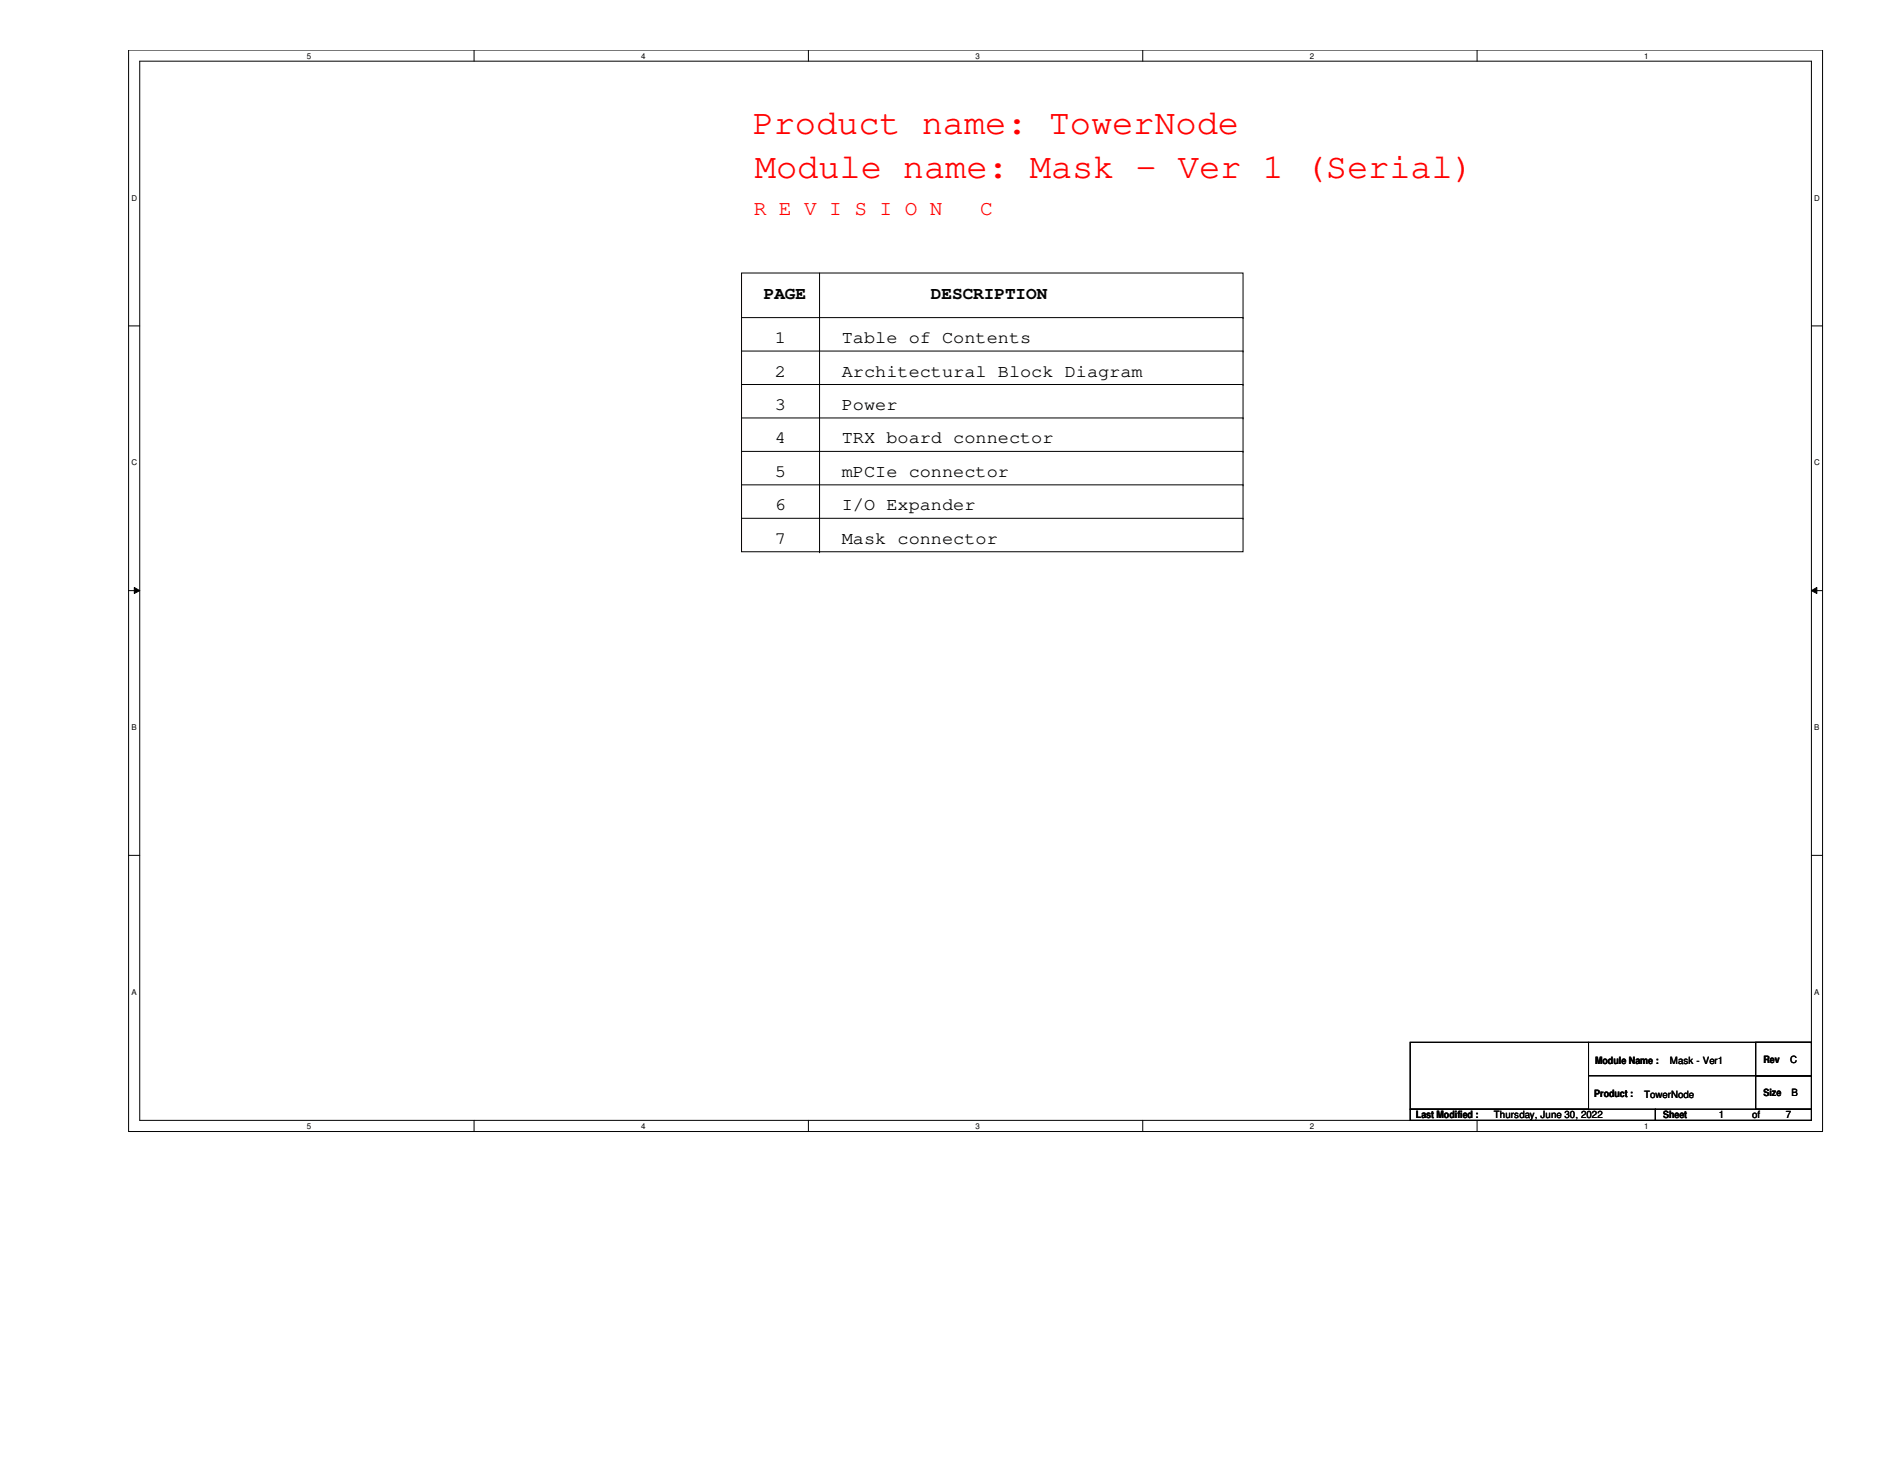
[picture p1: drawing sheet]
<svg xmlns="http://www.w3.org/2000/svg" width="279mm" height="216mm" viewBox="0 0 279 216" stroke-linecap="round" stroke-linejoin="round" font-family="sans-serif">
<defs><g id="words">
<g font-size="5.2" fill="#f00">
<text x="111.5" y="19.9">Product name: TowerNode</text>
<text x="111.8" y="26.3">Module name: Mask - Ver 1 (Serial)</text>
</g>
<g font-size="3.1" fill="#f00">
<text x="111.7" y="31.9">R E V I S I O N</text>
<text x="145.2" y="31.9">C</text>
</g>
<g font-size="2.6">
<text x="113.2" y="44.2">PAGE</text>
<text x="137.9" y="44.2">DESCRIPTION</text>
<text x="114.8" y="50.8">1</text>
<text x="124.7" y="50.8">Table of Contents</text>
<text x="114.8" y="55.8">2</text>
<text x="124.7" y="55.8">Architectural Block Diagram</text>
<text x="114.8" y="60.7">3</text>
<text x="114.8" y="65.7">4</text>
<text x="124.7" y="60.7">Power</text>
<text x="124.7" y="65.7">TRX board connector</text>
<text x="114.8" y="70.6">5</text>
<text x="124.7" y="70.6">mPCIe connector</text>
<text x="114.8" y="75.6">6</text>
<text x="124.7" y="75.6">I/O Expander</text>
<text x="114.8" y="80.5">7</text>
<text x="124.7" y="80.5">Mask connector</text>
</g>
<g font-size="1.5">
<text x="236.3" y="157.5">Module Name :</text>
<text x="247.4" y="157.5">Mask - Ver1</text>
<text x="261.2" y="157.4">Rev</text>
<text x="265.2" y="157.4">C</text>
<text x="209.8" y="165.6">Last Modified :</text>
<text x="221.3" y="165.6">Thursday, June 30, 2022</text>
<text x="236.2" y="162.5">Product :</text>
<text x="243.6" y="162.6">TowerNode</text>
<text x="246.4" y="165.6">Sheet</text>
<text x="254.6" y="165.6">1</text>
<text x="259.6" y="165.6">of</text>
<text x="261.2" y="162.3">Size</text>
<text x="264.5" y="165.6">7</text>
<text x="265.4" y="162.3">B</text>
</g>
<g font-size="1.2">
<text x="45.5" y="8.7">5</text>
<text x="95" y="8.7">4</text>
<text x="144.5" y="8.7">3</text>
<text x="194.1" y="8.7">2</text>
<text x="243.6" y="8.7">1</text>
<text x="19.5" y="29.7">D</text>
<text x="268.8" y="29.7">D</text>
<text x="19.5" y="68.9">C</text>
<text x="268.8" y="68.9">C</text>
<text x="19.5" y="108.1">B</text>
<text x="268.8" y="108.1">B</text>
<text x="19.5" y="147.3">A</text>
<text x="268.8" y="147.3">A</text>
<text x="45.5" y="167.2">5</text>
<text x="95" y="167.2">4</text>
<text x="144.5" y="167.2">3</text>
<text x="194.1" y="167.2">2</text>
<text x="243.6" y="167.2">1</text>
</g>
</g></defs>
<path d="M19.1 7.4h250.9v160.2h-250.9zM20.7 9.1h247.7v156.8h-247.7z" fill="none" stroke="#000" stroke-width=".15"/>
<g fill="#fff">
<path d="M45.5 7.6h.6v1.3h-.6z"/>
<path d="M45.5 166.1h.6v1.3h-.6z"/>
</g>
<path d="M70.2 7.4v1.7M70.2 165.9v1.7" fill="none" stroke="#000" stroke-width=".15"/>
<g fill="#fff">
<path d="M95 7.6h.6v1.3h-.6z"/>
<path d="M95 166.1h.6v1.3h-.6z"/>
</g>
<path d="M119.8 7.4v1.7M119.8 165.9v1.7" fill="none" stroke="#000" stroke-width=".15"/>
<g fill="#fff">
<path d="M144.5 7.6h.6v1.3h-.6z"/>
<path d="M144.5 166.1h.6v1.3h-.6z"/>
</g>
<path d="M169.3 7.4v1.7M169.3 165.9v1.7" fill="none" stroke="#000" stroke-width=".15"/>
<g fill="#fff">
<path d="M194.1 7.6h.5v1.3h-.5z"/>
<path d="M194.1 166.1h.5v1.3h-.5z"/>
</g>
<path d="M218.8 7.4v1.7M218.8 165.9v1.7" fill="none" stroke="#000" stroke-width=".15"/>
<g fill="#fff">
<path d="M243.6 7.6h.6v1.3h-.6z"/>
<path d="M243.6 166.1h.6v1.3h-.6z"/>
<path d="M19.5 28.7h.8v1.3h-.8z"/>
<path d="M268.8 28.7h.8v1.3h-.8z"/>
<path d="M19.5 67.9h.8v1.3h-.8z"/>
<path d="M268.8 67.9h.8v1.3h-.8z"/>
</g>
<path d="M19.1 48.3h1.6M268.4 48.3h1.6" fill="none" stroke="#000" stroke-width=".15"/>
<g fill="#fff">
<path d="M19.5 107.1h.7v1.3h-.7z"/>
<path d="M268.8 107.1h.7v1.3h-.7z"/>
</g>
<path d="M19.1 87.5h1.6M19.9 87l.8 .5-.8 .4zM268.4 87.5l.8-.5v.9zM268.4 87.5h1.6" fill="none" stroke="#000" stroke-width=".15"/>
<path d="M19.9 87l.8 .5-.8 .4zM268.4 87.5l.8-.5v.9z" fill="#000"/>
<g fill="#fff">
<path d="M19.5 146.3h.7v1.3h-.7z"/>
<path d="M268.8 146.3h.7v1.3h-.7z"/>
</g>
<g fill="none" stroke="#000" stroke-width=".15">
<path d="M109.9 40.4h74.3v41.3h-74.3zM109.9 47h74.3M109.9 56.9h74.3M109.9 52h74.3M121.4 40.4v41.3M184.2 47h.1M184.2 56.9h.1M184.2 52h.1M109.9 71.8h74.3M109.9 61.9h74.3M109.9 66.8h74.3M109.9 76.7h74.3"/>
<path d="M184.2 71.8h.1M184.2 61.9h.1M184.2 66.8h.1M184.2 76.7h.1M121.4 81.7h.1M19.1 126.7h1.6M268.4 126.7h1.6M208.9 154.3h26.4v10h-26.4zM235.3 159.3h33.1M235.3 154.3h33.1M260.1 154.3h8.3v5h-8.3zM260.1 159.3h8.3v5h-8.3z"/>
<path d="M268.4 159.3h.1M268.4 154.3h.1M208.9 164.3h36.3v1.6h-36.3zM245.2 164.3h23.2v1.6h-23.2z"/>
</g>
<use href="#words"/>
</svg>
